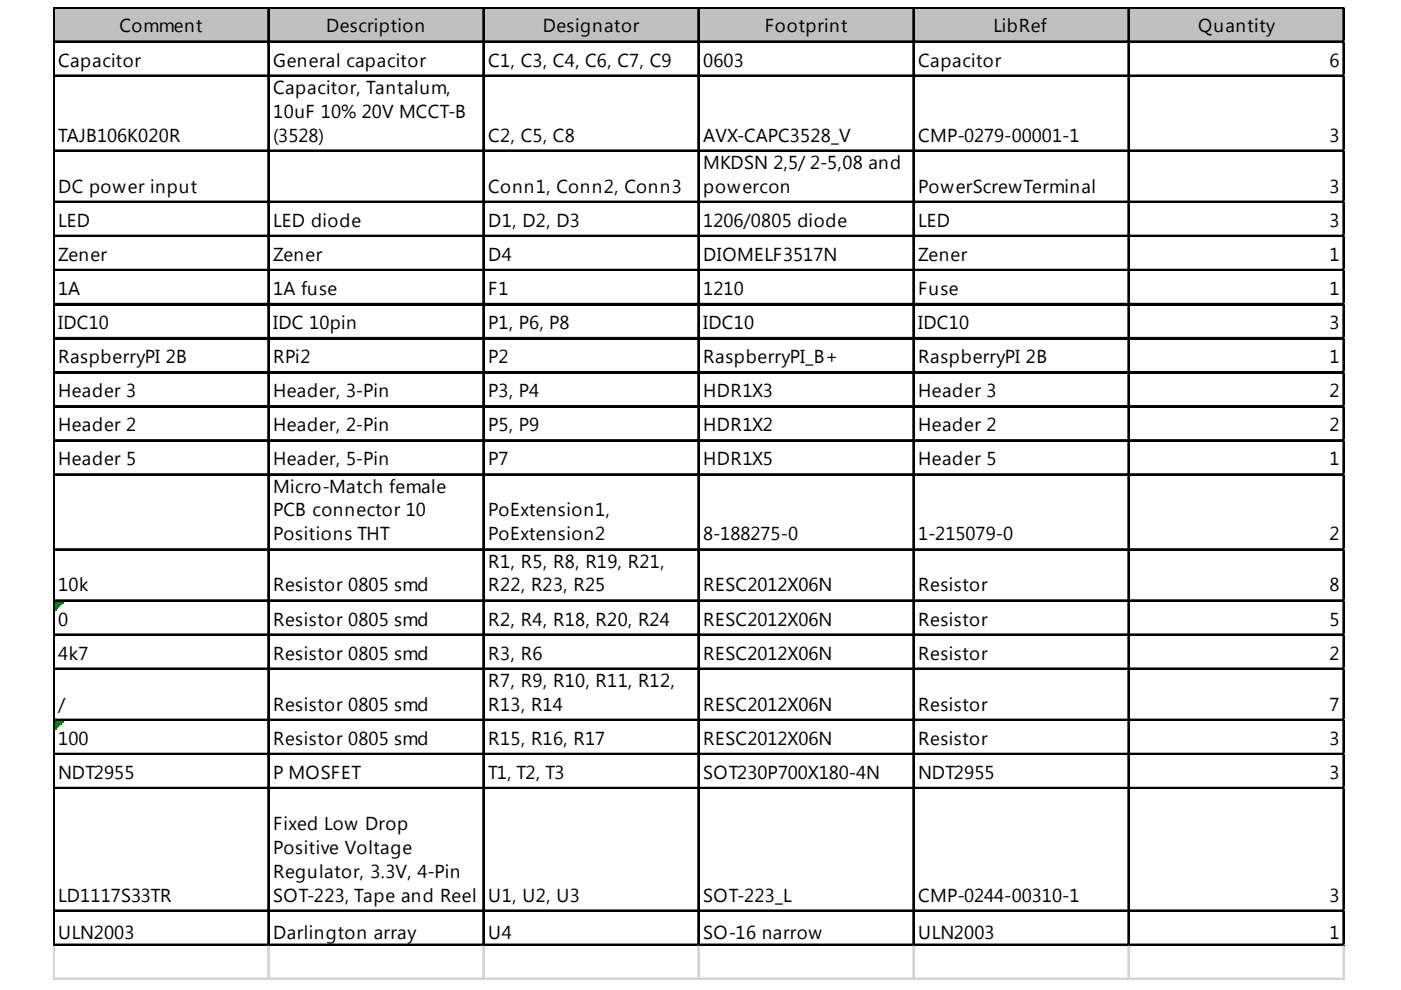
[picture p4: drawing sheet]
<svg xmlns="http://www.w3.org/2000/svg" width="297mm" height="210mm" viewBox="0 0 297 210" stroke-linecap="round" stroke-linejoin="round" font-family="sans-serif">
<defs><g id="words">
<g font-size="4">
<text x="25.4" y="6.9">Comment</text>
<text x="69.1" y="6.9">Description</text>
<text x="115.1" y="6.9">Designator</text>
<text x="162.1" y="6.9">Footprint</text>
<text x="210.6" y="6.9">LibRef</text>
<text x="254" y="6.9">Quantity</text>
<text x="12.3" y="14.1">Capacitor</text>
<text x="57.9" y="14.1">General capacitor</text>
<text x="103.5" y="14.1">C1, C3, C4, C6, C7, C9</text>
<text x="149.1" y="14.1">0603</text>
<text x="194.7" y="14.1">Capacitor</text>
<text x="281.9" y="14.1">6</text>
<text x="57.9" y="19.9">Capacitor, Tantalum,</text>
<text x="57.9" y="25">10uF 10% 20V MCCT-B</text>
<text x="12.3" y="30">TAJB106K020R</text>
<text x="57.9" y="30">(3528)</text>
<text x="103.5" y="30">C2, C5, C8</text>
<text x="149.1" y="30">AVX-CAPC3528_V</text>
<text x="149.1" y="35.8">MKDSN 2,5/ 2-5,08 and</text>
<text x="194.7" y="30">CMP-0279-00001-1</text>
<text x="281.9" y="30">3</text>
<text x="12.3" y="40.9">DC power input</text>
<text x="103.5" y="40.9">Conn1, Conn2, Conn3</text>
<text x="149.1" y="40.9">powercon</text>
<text x="194.7" y="40.9">PowerScrewTerminal</text>
<text x="281.9" y="40.9">3</text>
<text x="12.3" y="48.1">LED</text>
<text x="57.9" y="48.1">LED diode</text>
<text x="103.5" y="48.1">D1, D2, D3</text>
<text x="149.1" y="48.1">1206/0805 diode</text>
<text x="194.7" y="48.1">LED</text>
<text x="281.9" y="48.1">3</text>
<text x="12.3" y="55.3">Zener</text>
<text x="57.9" y="55.3">Zener</text>
<text x="103.5" y="55.3">D4</text>
<text x="149.1" y="55.3">DIOMELF3517N</text>
<text x="194.7" y="55.3">Zener</text>
<text x="281.9" y="55.3">1</text>
<text x="12.3" y="62.5">1A</text>
<text x="57.9" y="62.5">1A fuse</text>
<text x="103.5" y="62.5">F1</text>
<text x="149.1" y="62.5">1210</text>
<text x="194.7" y="62.5">Fuse</text>
<text x="281.9" y="62.5">1</text>
<text x="12.3" y="69.8">IDC10</text>
<text x="57.9" y="69.8">IDC 10pin</text>
<text x="103.5" y="69.8">P1, P6, P8</text>
<text x="149.1" y="69.8">IDC10</text>
<text x="194.7" y="69.8">IDC10</text>
<text x="281.9" y="69.8">3</text>
<text x="12.3" y="77">RaspberryPI 2B</text>
<text x="57.9" y="77">RPi2</text>
<text x="103.5" y="77">P2</text>
<text x="149.1" y="77">RaspberryPI_B+</text>
<text x="194.7" y="77">RaspberryPI 2B</text>
<text x="281.9" y="77">1</text>
<text x="12.3" y="84.2">Header 3</text>
<text x="57.9" y="84.2">Header, 3-Pin</text>
<text x="103.5" y="84.2">P3, P4</text>
<text x="149.1" y="84.2">HDR1X3</text>
<text x="194.7" y="84.2">Header 3</text>
<text x="281.9" y="84.2">2</text>
<text x="12.3" y="91.4">Header 2</text>
<text x="57.9" y="91.4">Header, 2-Pin</text>
<text x="103.5" y="91.4">P5, P9</text>
<text x="149.1" y="91.4">HDR1X2</text>
<text x="194.7" y="91.4">Header 2</text>
<text x="281.9" y="91.4">2</text>
<text x="12.3" y="98.7">Header 5</text>
<text x="57.9" y="98.7">Header, 5-Pin</text>
<text x="103.5" y="98.7">P7</text>
<text x="149.1" y="98.7">HDR1X5</text>
<text x="194.7" y="98.7">Header 5</text>
<text x="281.9" y="98.7">1</text>
<text x="57.9" y="104.4">Micro-Match female</text>
<text x="57.9" y="109.5">PCB connector 10</text>
<text x="103.5" y="109.5">PoExtension1,</text>
<text x="57.9" y="114.6">Positions THT</text>
<text x="103.5" y="114.6">PoExtension2</text>
<text x="149.1" y="114.6">8-188275-0</text>
<text x="194.7" y="114.6">1-215079-0</text>
<text x="281.9" y="114.6">2</text>
<text x="12.3" y="125.4">10k</text>
<text x="57.9" y="125.4">Resistor 0805 smd</text>
<text x="103.5" y="120.3">R1, R5, R8, R19, R21,</text>
<text x="103.5" y="125.4">R22, R23, R25</text>
<text x="149.1" y="125.4">RESC2012X06N</text>
<text x="194.7" y="125.4">Resistor</text>
<text x="281.9" y="125.4">8</text>
<text x="12.3" y="132.6">0</text>
<text x="57.9" y="132.6">Resistor 0805 smd</text>
<text x="103.5" y="132.6">R2, R4, R18, R20, R24</text>
<text x="149.1" y="132.6">RESC2012X06N</text>
<text x="194.7" y="132.6">Resistor</text>
<text x="281.9" y="132.6">5</text>
<text x="12.3" y="139.8">4k7</text>
<text x="57.9" y="139.8">Resistor 0805 smd</text>
<text x="103.5" y="139.8">R3, R6</text>
<text x="149.1" y="139.8">RESC2012X06N</text>
<text x="194.7" y="139.8">Resistor</text>
<text x="281.9" y="139.8">2</text>
<text x="103.5" y="145.6">R7, R9, R10, R11, R12,</text>
<text x="12.3" y="150.7">/</text>
<text x="57.9" y="150.7">Resistor 0805 smd</text>
<text x="103.5" y="150.7">R13, R14</text>
<text x="149.1" y="150.7">RESC2012X06N</text>
<text x="194.7" y="150.7">Resistor</text>
<text x="281.9" y="150.7">7</text>
<text x="12.3" y="157.9">100</text>
<text x="57.9" y="157.9">Resistor 0805 smd</text>
<text x="103.5" y="157.9">R15, R16, R17</text>
<text x="149.1" y="157.9">RESC2012X06N</text>
<text x="194.7" y="157.9">Resistor</text>
<text x="281.9" y="157.9">3</text>
<text x="12.3" y="165.1">NDT2955</text>
<text x="57.9" y="165.1">P MOSFET</text>
<text x="103.5" y="165.1">T1, T2, T3</text>
<text x="149.1" y="165.1">SOT230P700X180-4N</text>
<text x="194.7" y="165.1">NDT2955</text>
<text x="281.9" y="165.1">3</text>
<text x="57.9" y="176">Fixed Low Drop</text>
<text x="57.9" y="181">Positive Voltage</text>
<text x="12.3" y="191.2">LD1117S33TR</text>
<text x="57.9" y="186.1">Regulator, 3.3V, 4-Pin</text>
<text x="57.9" y="191.2">SOT-223, Tape and Reel</text>
<text x="103.5" y="191.2">U1, U2, U3</text>
<text x="149.1" y="191.2">SOT-223_L</text>
<text x="194.7" y="191.2">CMP-0244-00310-1</text>
<text x="281.9" y="191.2">3</text>
<text x="12.3" y="199.1">ULN2003</text>
<text x="57.9" y="199.1">Darlington array</text>
<text x="103.5" y="199.1">U4</text>
<text x="149.1" y="199.1">SO-16 narrow</text>
<text x="194.7" y="199.1">ULN2003</text>
<text x="281.9" y="199.1">1</text>
</g>
</g></defs>
<path d="M11.6 1.8h273.6v7.3h-273.6z" fill="#c0c0c0"/>
<path d="M11.6 127.6h1.8" fill="none" stroke="#008000" stroke-width=".36"/>
<path d="M11.6 127.6h1.8v.4h-1.8z" fill="#008000"/>
<path d="M11.6 128h1.5" fill="none" stroke="#008000" stroke-width=".36"/>
<path d="M11.6 128h1.5v.3h-1.5z" fill="#008000"/>
<path d="M11.6 128.3h1.1" fill="none" stroke="#008000" stroke-width=".36"/>
<path d="M11.6 128.3h1.1v.4h-1.1z" fill="#008000"/>
<path d="M11.6 128.7h.7" fill="none" stroke="#008000" stroke-width=".36"/>
<path d="M11.6 128.7h.7v.4h-.7z" fill="#008000"/>
<path d="M11.6 129.1h.4" fill="none" stroke="#008000" stroke-width=".36"/>
<path d="M11.6 129.1h.4v.3h-.4z" fill="#008000"/>
<path d="M11.6 152.9h1.8" fill="none" stroke="#008000" stroke-width=".36"/>
<path d="M11.6 152.9h1.8v.4h-1.8z" fill="#008000"/>
<path d="M11.6 153.3h1.5" fill="none" stroke="#008000" stroke-width=".36"/>
<path d="M11.6 153.3h1.5v.3h-1.5z" fill="#008000"/>
<path d="M11.6 153.6h1.1" fill="none" stroke="#008000" stroke-width=".36"/>
<path d="M11.6 153.6h1.1v.4h-1.1z" fill="#008000"/>
<path d="M11.6 154h.7" fill="none" stroke="#008000" stroke-width=".36"/>
<path d="M11.6 154h.7v.3h-.7z" fill="#008000"/>
<path d="M11.6 154.3h.4" fill="none" stroke="#008000" stroke-width=".36"/>
<path d="M11.6 154.3h.4v.4h-.4z" fill="#008000"/>
<g fill="none" stroke="#000" stroke-width=".36">
<path d="M11.2 1.5v199.1M11.4 1.5v199.1M11.6 1.5h273.6M11.6 1.7h273.6M11.6 8.7h273.6M11.6 8.9h273.6M11.6 16h273.6M11.6 16.2h273.6M56.8 1.9v198.7M57 1.9v198.7M102.4 1.9v198.7M102.6 1.9v198.7"/>
<path d="M148 1.9v198.7M148.2 1.9v198.7M193.6 1.9v198.7M193.8 1.9v198.7M239.2 1.9v198.7M239.4 1.9v198.7M284.8 1.9v198.7M285 1.9v198.7M11.6 31.9h273.6M11.6 32h273.6M11.6 42.7h273.6M11.6 42.9h273.6"/>
<path d="M11.6 49.9h273.6M11.6 50.1h273.6M11.6 57.2h273.6M11.6 57.3h273.6M11.6 64.4h273.6M11.6 64.6h273.6M11.6 71.6h273.6M11.6 71.8h273.6M11.6 78.8h273.6M11.6 79h273.6M11.6 86.1h273.6M11.6 86.2h273.6"/>
<path d="M11.6 93.3h273.6M11.6 93.5h273.6M11.6 100.5h273.6M11.6 100.7h273.6M11.6 116.4h273.6M11.6 116.6h273.6M11.6 127.3h273.6M11.6 127.4h273.6M11.6 134.5h273.6M11.6 134.7h273.6M11.6 141.7h273.6M11.6 141.9h273.6"/>
<path d="M11.6 152.5h273.6M11.6 152.7h273.6M11.6 159.8h273.6M11.6 159.9h273.6M11.6 167h273.6M11.6 167.2h273.6M11.6 193h273.6M11.6 193.2h273.6M11.6 200.2h273.6M11.6 200.4h273.6"/>
</g>
<g fill="none" stroke="#d4d4d4" stroke-width=".36">
<path d="M285.2 1.5h.1M11.2 200.6v7.2M11.4 200.6v7.2M56.8 200.6v7.2M57 200.6v7.2M102.4 200.6v7.2M102.6 200.6v7.2M148 200.6v7.2M148.2 200.6v7.2M193.6 200.6v7.2M193.8 200.6v7.2M239.2 200.6v7.2"/>
<path d="M239.4 200.6v7.2M284.8 200.6v7.2M285 200.6v7.2"/>
</g>
<path d="M285.2 1.5v.4z" fill="#d4d4d4"/>
<path d="M285.2 8.7h.1" fill="none" stroke="#d4d4d4" stroke-width=".36"/>
<path d="M285.2 8.7v.4z" fill="#d4d4d4"/>
<path d="M285.2 16h.1" fill="none" stroke="#d4d4d4" stroke-width=".36"/>
<path d="M285.2 16v.3z" fill="#d4d4d4"/>
<path d="M285.2 31.9h.1" fill="none" stroke="#d4d4d4" stroke-width=".36"/>
<path d="M285.2 31.9v.3z" fill="#d4d4d4"/>
<path d="M285.2 42.7h.1" fill="none" stroke="#d4d4d4" stroke-width=".36"/>
<path d="M285.2 42.7v.4z" fill="#d4d4d4"/>
<path d="M285.2 49.9h.1" fill="none" stroke="#d4d4d4" stroke-width=".36"/>
<path d="M285.2 49.9v.4z" fill="#d4d4d4"/>
<path d="M285.2 57.2h.1" fill="none" stroke="#d4d4d4" stroke-width=".36"/>
<path d="M285.2 57.2v.3z" fill="#d4d4d4"/>
<path d="M285.2 64.4h.1" fill="none" stroke="#d4d4d4" stroke-width=".36"/>
<path d="M285.2 64.4v.3z" fill="#d4d4d4"/>
<path d="M285.2 71.6h.1" fill="none" stroke="#d4d4d4" stroke-width=".36"/>
<path d="M285.2 71.6v.4z" fill="#d4d4d4"/>
<path d="M285.2 78.8h.1" fill="none" stroke="#d4d4d4" stroke-width=".36"/>
<path d="M285.2 78.8v.4z" fill="#d4d4d4"/>
<path d="M285.2 86.1h.1" fill="none" stroke="#d4d4d4" stroke-width=".36"/>
<path d="M285.2 86.1v.3z" fill="#d4d4d4"/>
<path d="M285.2 93.3h.1" fill="none" stroke="#d4d4d4" stroke-width=".36"/>
<path d="M285.2 93.3v.3z" fill="#d4d4d4"/>
<path d="M285.2 100.5h.1" fill="none" stroke="#d4d4d4" stroke-width=".36"/>
<path d="M285.2 100.5v.4z" fill="#d4d4d4"/>
<path d="M285.2 116.4h.1" fill="none" stroke="#d4d4d4" stroke-width=".36"/>
<path d="M285.2 116.4v.4z" fill="#d4d4d4"/>
<path d="M285.2 127.3h.1" fill="none" stroke="#d4d4d4" stroke-width=".36"/>
<path d="M285.2 127.3v.3z" fill="#d4d4d4"/>
<path d="M285.2 134.5h.1" fill="none" stroke="#d4d4d4" stroke-width=".36"/>
<path d="M285.2 134.5v.3z" fill="#d4d4d4"/>
<path d="M285.2 141.7h.1" fill="none" stroke="#d4d4d4" stroke-width=".36"/>
<path d="M285.2 141.7v.4z" fill="#d4d4d4"/>
<path d="M285.2 152.5h.1" fill="none" stroke="#d4d4d4" stroke-width=".36"/>
<path d="M285.2 152.5v.4z" fill="#d4d4d4"/>
<path d="M285.2 159.8h.1" fill="none" stroke="#d4d4d4" stroke-width=".36"/>
<path d="M285.2 159.8v.3z" fill="#d4d4d4"/>
<path d="M285.2 167h.1" fill="none" stroke="#d4d4d4" stroke-width=".36"/>
<path d="M285.2 167v.4z" fill="#d4d4d4"/>
<path d="M285.2 193h.1" fill="none" stroke="#d4d4d4" stroke-width=".36"/>
<path d="M285.2 193v.4z" fill="#d4d4d4"/>
<path d="M285.2 200.2h.1" fill="none" stroke="#d4d4d4" stroke-width=".36"/>
<path d="M285.2 200.2v.4z" fill="#d4d4d4"/>
<path d="M11.2 207.5h274M11.2 207.6h274" fill="none" stroke="#d4d4d4" stroke-width=".36"/>
<use href="#words"/>
</svg>
